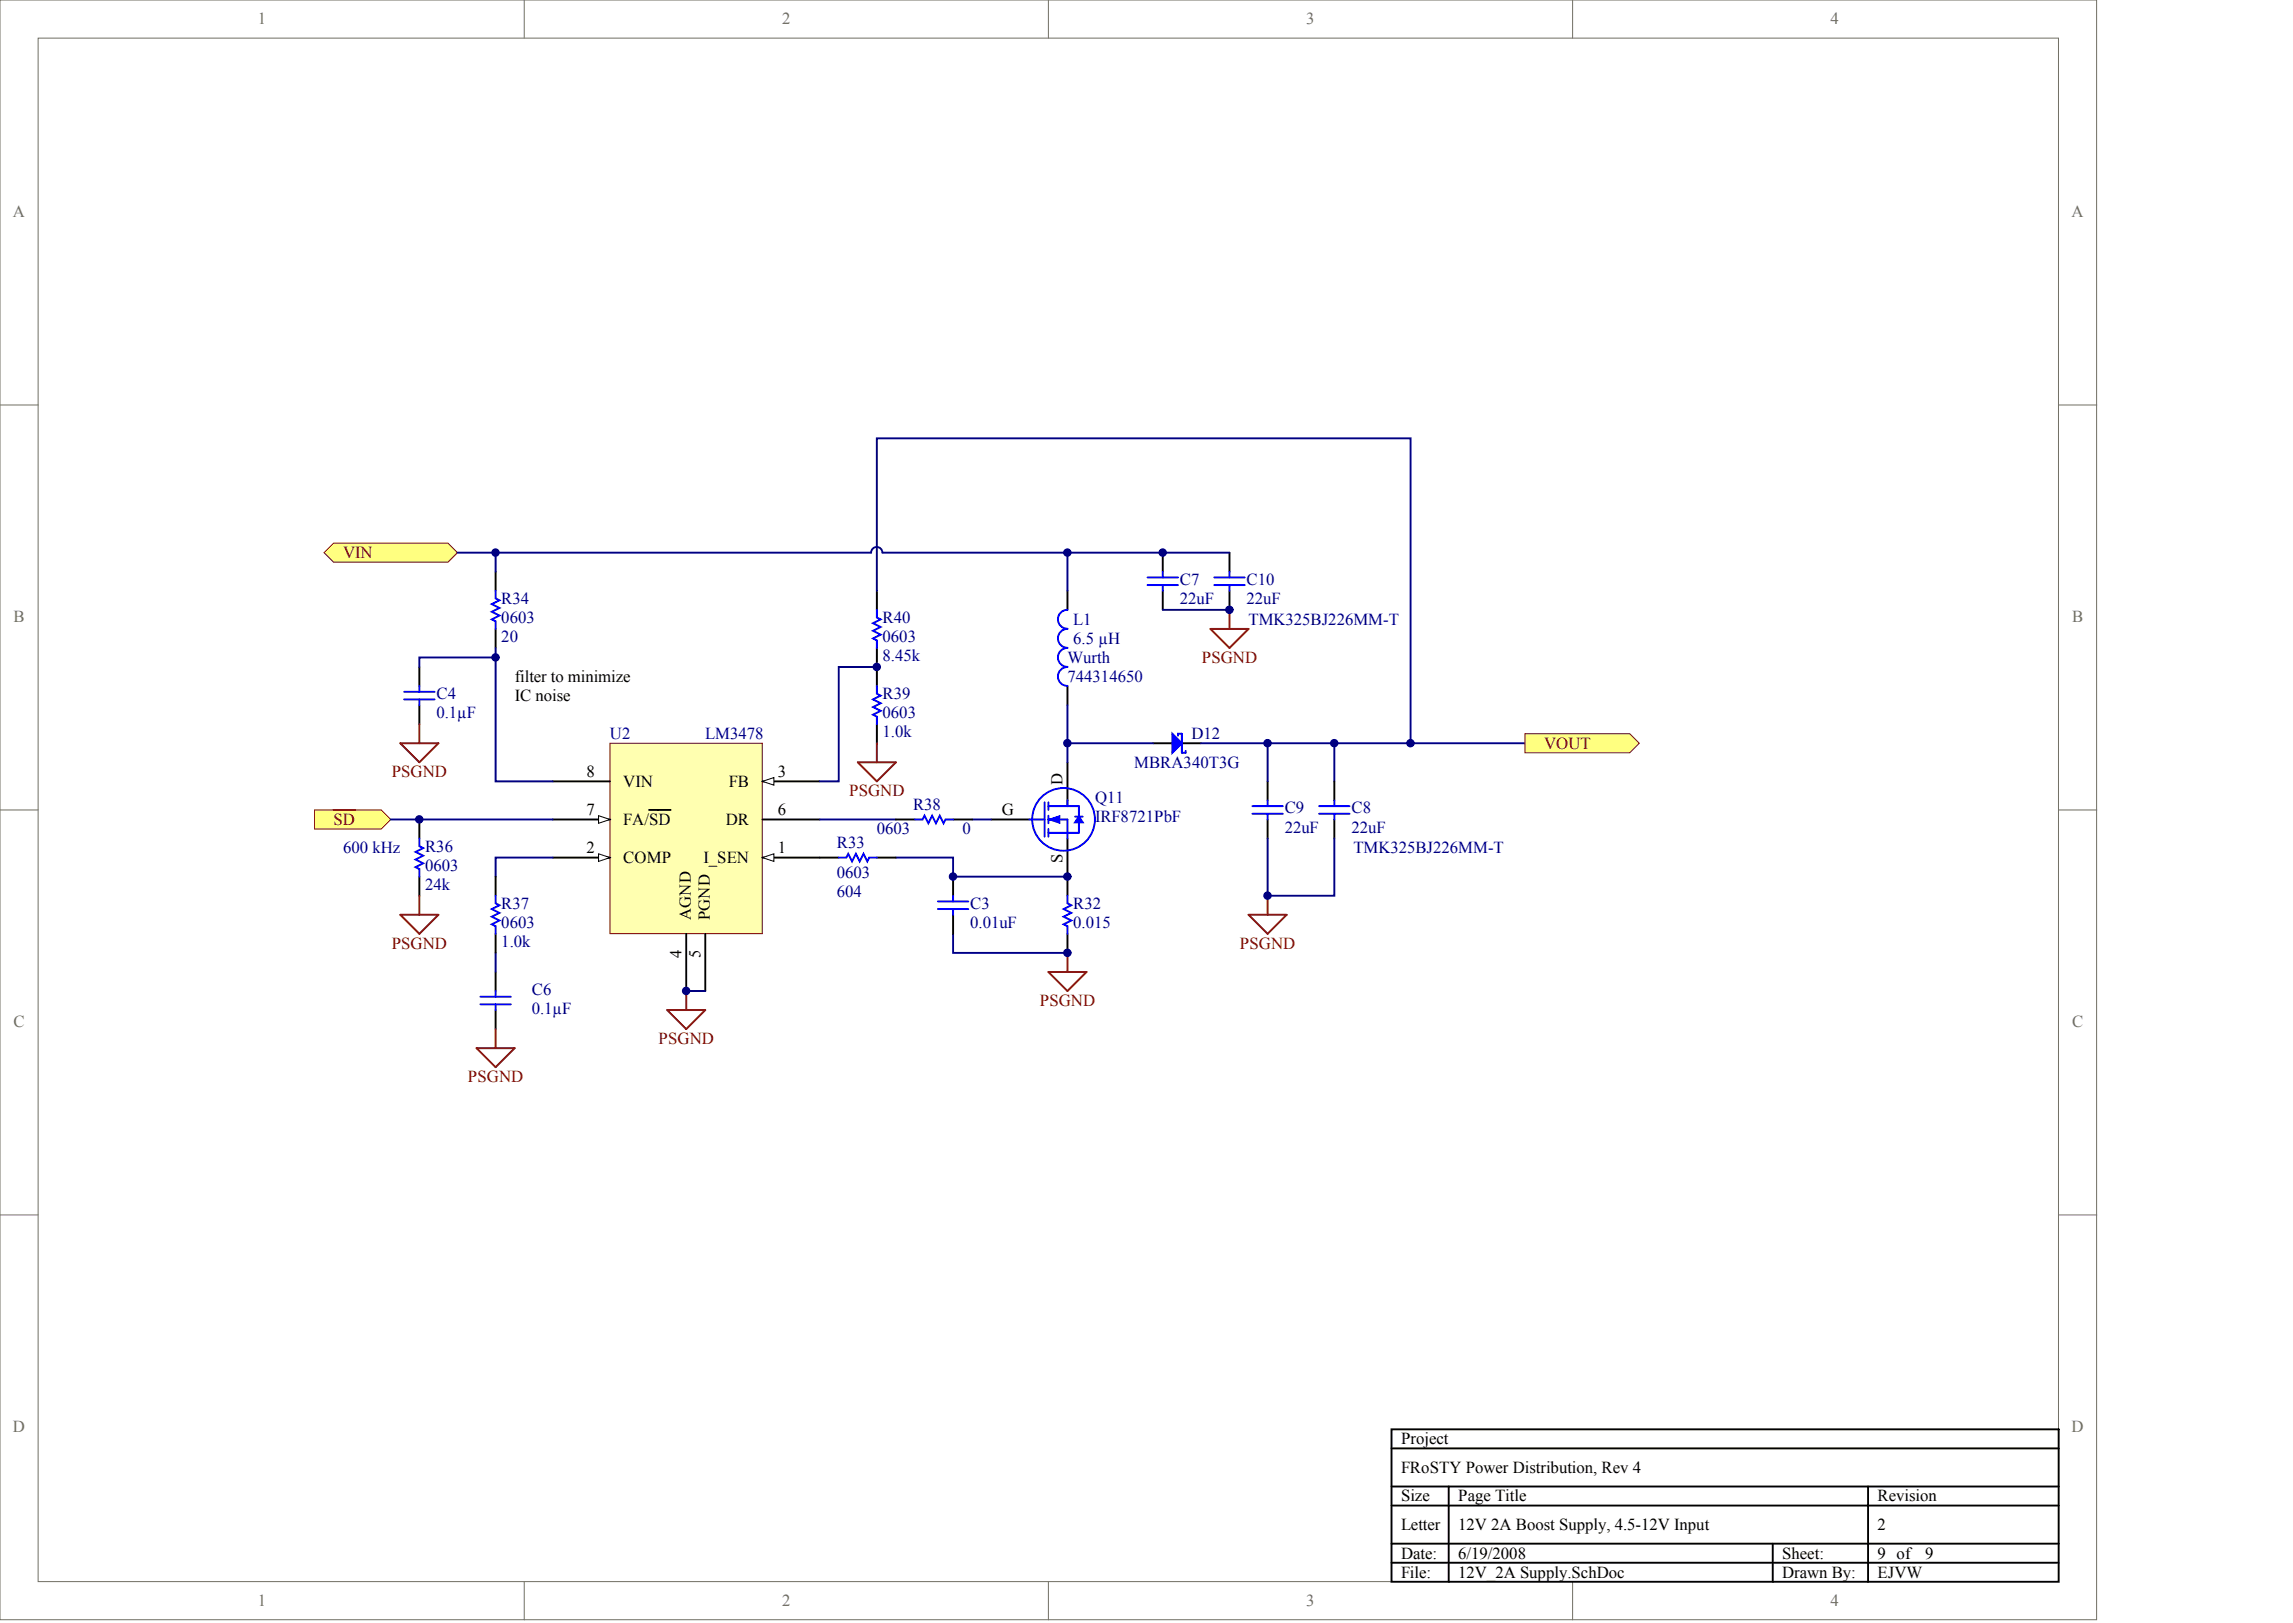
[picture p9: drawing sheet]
<svg xmlns="http://www.w3.org/2000/svg" width="840mm" height="594mm" viewBox="0 0 840 594" stroke-linecap="round" stroke-linejoin="round" font-family="sans-serif">
<defs><g id="words">
<g font-size="6.1" fill="#716f64">
<text x="94.4" y="9">1</text>
<text x="286.4" y="9">2</text>
<text x="478.3" y="9">3</text>
<text x="670.3" y="9">4</text>
<text x="4.7" y="79.6">A</text>
<text x="758.6" y="79.6">A</text>
<text x="5" y="227.8">B</text>
<text x="758.8" y="227.8">B</text>
<text x="5" y="376">C</text>
<text x="758.8" y="376">C</text>
<text x="4.7" y="524.3">D</text>
<text x="758.6" y="524.3">D</text>
<text x="94.4" y="588">1</text>
<text x="286.4" y="588">2</text>
<text x="478.3" y="588">3</text>
<text x="670.3" y="588">4</text>
</g>
<g font-size="6.1" fill="#800000">
<text x="125.6" y="204.3">VIN</text>
<text x="440.1" y="242.7">PSGND</text>
<text x="565.4" y="274">VOUT</text>
<text x="143.4" y="284.5">PSGND</text>
<text x="310.9" y="291.5">PSGND</text>
<text x="122.1" y="301.9">SD</text>
<text x="143.4" y="347.3">PSGND</text>
<text x="454" y="347.3">PSGND</text>
<text x="380.7" y="368.2">PSGND</text>
<text x="241.1" y="382.2">PSGND</text>
<text x="171.4" y="396.1">PSGND</text>
</g>
<g font-size="6.1" fill="#000080">
<text x="432" y="214">C7</text>
<text x="456.5" y="214">C10</text>
<text x="183.6" y="221">R34</text>
<text x="432" y="221">22uF</text>
<text x="456.5" y="221">22uF</text>
<text x="183.6" y="228">0603</text>
<text x="323.2" y="228">R40</text>
<text x="393" y="228.7">L1</text>
<text x="457.2" y="228.7">TMK325BJ226MM-T</text>
<text x="183.6" y="235">20</text>
<text x="323.2" y="235">0603</text>
<text x="393" y="235.7">6.5 µH</text>
<text x="323.2" y="242">8.45k</text>
<text x="390.9" y="242.7">Wurth</text>
<text x="390.9" y="249.6">744314650</text>
<text x="159.8" y="255.9">C4</text>
<text x="323.2" y="255.9">R39</text>
<text x="159.8" y="262.9">0.1µF</text>
<text x="323.2" y="262.9">0603</text>
<text x="323.2" y="269.9">1.0k</text>
<text x="223.4" y="270.6">U2</text>
<text x="258.2" y="270.6">LM3478</text>
<text x="436.2" y="270.6">D12</text>
<text x="415.3" y="281">MBRA340T3G</text>
<text x="401" y="293.9">Q11</text>
<text x="334.3" y="296.4">R38</text>
<text x="470.4" y="297.8">C9</text>
<text x="494.9" y="297.8">C8</text>
<text x="321.1" y="305.4">0603</text>
<text x="352.5" y="305.4">0</text>
<text x="401" y="300.9">IRF8721PbF</text>
<text x="470.4" y="304.7">22uF</text>
<text x="494.9" y="304.7">22uF</text>
<text x="155.6" y="311.7">R36</text>
<text x="306.4" y="310.3">R33</text>
<text x="125.6" y="312.4">600 kHz</text>
<text x="495.6" y="312.4">TMK325BJ226MM-T</text>
<text x="155.6" y="318.7">0603</text>
<text x="306.4" y="321.5">0603</text>
<text x="155.6" y="325.7">24k</text>
<text x="306.4" y="328.5">604</text>
<text x="183.6" y="332.6">R37</text>
<text x="355.3" y="332.6">C3</text>
<text x="393" y="332.6">R32</text>
<text x="183.6" y="339.6">0603</text>
<text x="355.3" y="339.6">0.01uF</text>
<text x="393" y="339.6">0.015</text>
<text x="183.6" y="346.6">1.0k</text>
<text x="194.7" y="364">C6</text>
<text x="194.7" y="371">0.1µF</text>
</g>
<g font-size="6.1">
<text x="188.5" y="249.6">filter to minimize</text>
<text x="188.5" y="256.6">IC noise</text>
<text x="214.7" y="284.5">8</text>
<text x="228.2" y="288">VIN</text>
<text x="266.9" y="288">FB</text>
<text x="284.8" y="284.5">3</text>
<text x="389.1" y="287.4" transform="rotate(-90 389.1 287.4)">D</text>
<text x="214.7" y="298.5">7</text>
<text x="284.8" y="298.5">6</text>
<text x="366.9" y="298.5">G</text>
<text x="228.2" y="301.9">FA/SD</text>
<text x="265.7" y="301.9">DR</text>
<text x="214.7" y="312.4">2</text>
<text x="228.2" y="315.9">COMP</text>
<text x="257.6" y="315.9">I_SEN</text>
<text x="284.8" y="312.4">1</text>
<text x="389.1" y="316" transform="rotate(-90 389.1 316)">S</text>
<text x="253" y="336.9" transform="rotate(-90 253 336.9)">AGND</text>
<text x="260" y="336.9" transform="rotate(-90 260 336.9)">PGND</text>
<text x="249.5" y="350.5" transform="rotate(-90 249.5 350.5)">4</text>
<text x="256.5" y="350.5" transform="rotate(-90 256.5 350.5)">5</text>
<text x="513" y="528.7">Project</text>
<text x="513" y="539.1">FRoSTY Power Distribution, Rev 4</text>
<text x="513" y="549.6">Size</text>
<text x="533.9" y="549.6">Page Title</text>
<text x="687.5" y="549.6">Revision</text>
<text x="513" y="560">Letter</text>
<text x="533.9" y="560">12V 2A Boost Supply, 4.5-12V Input</text>
<text x="687.5" y="560">2</text>
<text x="513" y="570.5">Date:</text>
<text x="533.9" y="570.5">6/19/2008</text>
<text x="652.6" y="570.5">Sheet:</text>
<text x="687.5" y="570.5">9 of</text>
<text x="705" y="570.5">9</text>
<text x="513" y="577.5">File:</text>
<text x="533.9" y="577.5">12V_2A Supply.SchDoc</text>
<text x="652.6" y="577.5">Drawn By:</text>
<text x="687.5" y="577.5">EJVW</text>
</g>
</g></defs>
<g fill="#fff" stroke="#716f64" stroke-width=".37">
<path d="M0 0h767.7v592.9h-767.7z"/>
<path d="M14 14h739.7v564.9h-739.7z"/>
</g>
<path d="M191.9 0v14M383.9 0v14M575.8 0v14M0 148.2h14M753.8 148.2h14M0 296.5h14M753.8 296.5h14M0 444.7h14M753.8 444.7h14M191.9 579v13.9M383.9 579v13.9M575.8 579v13.9" fill="none" stroke="#716f64" stroke-width=".37"/>
<path d="M509.5 523.2h244.3v55.8h-244.3zM509.5 530.2h244.3M509.5 544.1h244.3M509.5 551.1h244.3M530.5 544.1v34.9M684 544.1v34.9M509.5 565h244.3M509.5 572h244.3M649.1 565v14" fill="none" stroke="#000" stroke-width=".7"/>
<path d="M223.4 272.1h55.7v69.6h-55.7z" fill="#ffffb0" stroke="#800000" stroke-width=".37"/>
<path d="M279.2 313.9h20.9" fill="none" stroke="#000" stroke-width=".7"/>
<path d="M279.2 313.9l4.2-1.4v2.8z" fill="#fff" stroke="#000" stroke-width=".37"/>
<path d="M202.4 313.9h21" fill="none" stroke="#000" stroke-width=".7"/>
<path d="M219.2 312.5l4.2 1.4-4.2 1.4z" fill="#fff" stroke="#000" stroke-width=".37"/>
<path d="M279.2 286h20.9" fill="none" stroke="#000" stroke-width=".7"/>
<path d="M279.2 286l4.2-1.4v2.8z" fill="#fff" stroke="#000" stroke-width=".37"/>
<path d="M202.4 300h21M279.2 300h20.9M251.3 341.8v20.9M258.2 341.8v20.9" fill="none" stroke="#000" stroke-width=".7"/>
<path d="M219.2 298.6l4.2 1.4-4.2 1.4z" fill="#fff" stroke="#000" stroke-width=".37"/>
<path d="M153.6 244.2v6.9M153.6 258.1v7M202.4 286h21M237.7 296.5h7.8M181.5 355.8v6.9M181.5 369.7v7" fill="none" stroke="#000" stroke-width=".7"/>
<path d="M321.1 244.2h-14v41.8h-7M464.2 272.1h24.4v13.9M488.6 272.1h69.8M202.4 313.9h-20.9v7M328 313.9h21v7h41.9M181.5 348.8v7M349 341.8v7h41.9M251.3 362.7h6.9" fill="none" stroke="#000080" stroke-width=".7"/>
<path d="M148 253.2h11.1M148 256h11.1M153.6 251.1v2.1M153.6 256v2.1M175.9 364.8h11.2M175.9 367.6h11.2M181.5 362.7v2.1M181.5 367.6v2.1" fill="none" stroke="#00f" stroke-width=".7"/>
<path d="M188.5 244.2h48.7v13.8h-48.7z" fill="#fff" stroke="#fff" stroke-width=".37"/>
<path d="M558.4 268.6h38.4l3.5 3.5-3.5 3.4h-38.4z" fill-rule="evenodd" fill="#ffff80" stroke="#800000" stroke-width=".37"/>
<g fill="none" stroke="#000" stroke-width=".7">
<path d="M321.1 216.3v6.9M390.9 216.3v6.9M321.1 237.2v13.9M390.9 251.1v7M321.1 265.1v7M390.9 279v14M422.3 272.1h7M432.7 272.1h7M153.6 300v6.9M362.9 300h14M464.2 286v7M464.2 300v6.9"/>
<path d="M488.6 286v7M488.6 300v6.9M390.9 306.9v14M153.6 320.9v7M349 320.9v7M349 334.8v7"/>
</g>
<g fill="none" stroke="#00f" stroke-width=".7">
<path d="M321.1 223.2v2.8l1.4 .7-2.8 1.4 2.8 1.4-2.8 1.4 2.8 1.4-2.8 1.4 1.4 .7v2.8M390.9 237.2a3.5 3.5 0 0 0-3.5 3.4 3.5 3.5 0 0 0 3.5 3.5M390.9 230.2a3.5 3.5 0 0 0-3.5 3.5 3.5 3.5 0 0 0 3.5 3.4M390.9 223.2a3.5 3.5 0 0 0-3.5 3.5 3.5 3.5 0 0 0 3.5 3.4M321.1 251.1v2.8l1.4 .7-2.8 1.4 2.8 1.4-2.8 1.4 2.8 1.4-2.8 1.4 1.4 .7v2.8M390.9 244.2a3.5 3.5 0 0 0-3.5 3.4 3.5 3.5 0 0 0 3.5 3.5M431.3 269.3v-.7h1.4v6.9h1.4v-.6M376.9 300h5.6M382.5 293.7v12.5M383.9 295.1h7M383.9 300h7v6.9M383.9 293.7v2.8"/>
<path d="M383.9 298.6v2.8M390.9 295.1h4.2v9.7h-11.2M390.9 293v2.1M393.7 298.9h2.7M458.6 295.1h11.1M458.6 297.9h11.1M464.2 293v2.1M464.2 297.9v2.1M483 295.1h11.2M483 297.9h11.2M488.6 293v2.1M488.6 297.9v2.1"/>
<path d="M153.6 306.9v2.8l1.3 .7-2.7 1.4 2.7 1.4-2.7 1.4 2.7 1.4-2.7 1.4 1.4 .7v2.8M383.9 303.5v2.7M343.4 330h11.2M343.4 332.7h11.2M349 327.9v2.1M349 332.7v2.1"/>
<circle cx="389.4" cy="299.9" r="11.5"/>
</g>
<path d="M321.1 216.3v-55.9h195.4v111.7M390.9 258.1v14M422.3 272.1h-31.4v6.9M439.7 272.1h24.5v13.9M464.2 306.9v21h24.4v-21" fill="none" stroke="#000080" stroke-width=".7"/>
<path d="M383.9 300l4.2-1.4v2.8z" fill="#00f" stroke="#00f" stroke-width=".37"/>
<g fill="#00f" stroke="#00f" stroke-width=".7">
<path d="M395.1 298.9l1.3 2.1h-2.7z"/>
<path d="M429.3 268.6l3.4 3.5-3.4 3.4z"/>
</g>
<path d="M115.2 296.5h24.4l3.5 3.5-3.5 3.5h-24.4z" fill-rule="evenodd" fill="#ffff80" stroke="#800000" stroke-width=".37"/>
<path d="M122.1 296.5h7.9" fill="none" stroke="#800000" stroke-width=".7"/>
<path d="M425.8 223.2h24.4M143.1 300h59.3" fill="none" stroke="#000080" stroke-width=".7"/>
<path d="M181.5 209.3v7M425.8 202.3v7M425.8 216.3v6.9M450.2 202.3v7M450.2 216.3v6.9M181.5 230.2v7M300.1 313.9h7M321.1 313.9h6.9M181.5 320.9v7M390.9 320.9v7M181.5 341.8v7M390.9 341.8v7" fill="none" stroke="#000" stroke-width=".7"/>
<path d="M181.5 216.3v2.7l1.4 .7-2.8 1.4 2.8 1.4-2.8 1.4 2.8 1.4-2.8 1.4 1.4 .7v2.8M420.2 211.4h11.1M420.2 214.2h11.1M425.8 209.3v2.1M425.8 214.2v2.1M444.6 211.4h11.2M444.6 214.2h11.2M450.2 209.3v2.1M450.2 214.2v2.1M307.1 313.9h2.8l.7-1.4 1.4 2.8 1.4-2.8 1.4 2.8 1.4-2.8 1.4 2.8 .7-1.4h2.8M181.5 327.9v2.8l1.4 .7-2.8 1.3 2.8 1.4-2.8 1.4 2.8 1.4-2.8 1.4 1.4 .7v2.8M390.9 327.9v2.8l1.4 .7-2.8 1.3 2.8 1.4-2.8 1.4 2.8 1.4-2.8 1.4 1.4 .7v2.8" fill="none" stroke="#00f" stroke-width=".7"/>
<path d="M118.7 202.3l3.4-3.5h41.9l3.5 3.5-3.5 3.5h-41.9z" fill-rule="evenodd" fill="#ffff80" stroke="#800000" stroke-width=".37"/>
<path d="M167.5 202.3h14M319 202.3h-137.5v7M323.1 202.3a2.06 2.06 0 0 0-2.1-2.1 2.06 2.06 0 0 0-2 2.1M323.2 202.3h127M390.9 202.3v14M181.5 237.2v48.8h20.9M181.5 240.7h-27.9v3.5M300.1 300h27.9M356 300h6.9" fill="none" stroke="#000080" stroke-width=".7"/>
<g fill="none" stroke="#800000" stroke-width=".7">
<path d="M443.2 230.2h14l-7 7zM450.2 223.2v7M146.6 272.1h13.9l-6.9 6.9zM153.6 265.1v7M314.1 279h13.9l-6.9 7zM321.1 272.1v6.9M146.6 334.8h13.9l-6.9 7zM153.6 327.9v6.9M457.2 334.8h13.9l-6.9 7zM464.2 327.9v6.9M383.9 355.8h13.9l-6.9 6.9zM390.9 348.8v7"/>
<path d="M181.5 376.7v7M244.3 369.7h13.9l-6.9 7zM251.3 362.7v7M174.5 383.7h14l-7 6.9z"/>
</g>
<path d="M328 300h7M349 300h7" fill="none" stroke="#000" stroke-width=".7"/>
<path d="M335 300h2.8l.7-1.4 1.4 2.8 1.4-2.8 1.4 2.8 1.4-2.8 1.4 2.8 .7-1.4h2.8" fill="none" stroke="#00f" stroke-width=".7"/>
<g fill="#000080" stroke="#000080" stroke-width=".37">
<circle cx="153.5" cy="299.9" r="1.36"/>
<circle cx="181.4" cy="240.6" r="1.36"/>
<circle cx="181.4" cy="202.3" r="1.36"/>
<circle cx="251.2" cy="362.7" r="1.36"/>
<circle cx="321" cy="244.1" r="1.36"/>
<circle cx="349" cy="320.9" r="1.36"/>
<circle cx="390.8" cy="348.8" r="1.36"/>
<circle cx="390.8" cy="320.9" r="1.36"/>
<circle cx="390.8" cy="272" r="1.36"/>
<circle cx="390.8" cy="202.3" r="1.36"/>
<circle cx="425.7" cy="202.3" r="1.36"/>
<circle cx="450.2" cy="223.2" r="1.36"/>
<circle cx="464.1" cy="327.8" r="1.36"/>
<circle cx="464.1" cy="272" r="1.36"/>
<circle cx="488.5" cy="272" r="1.36"/>
<circle cx="516.5" cy="272" r="1.36"/>
</g>
<use href="#words"/>
</svg>
